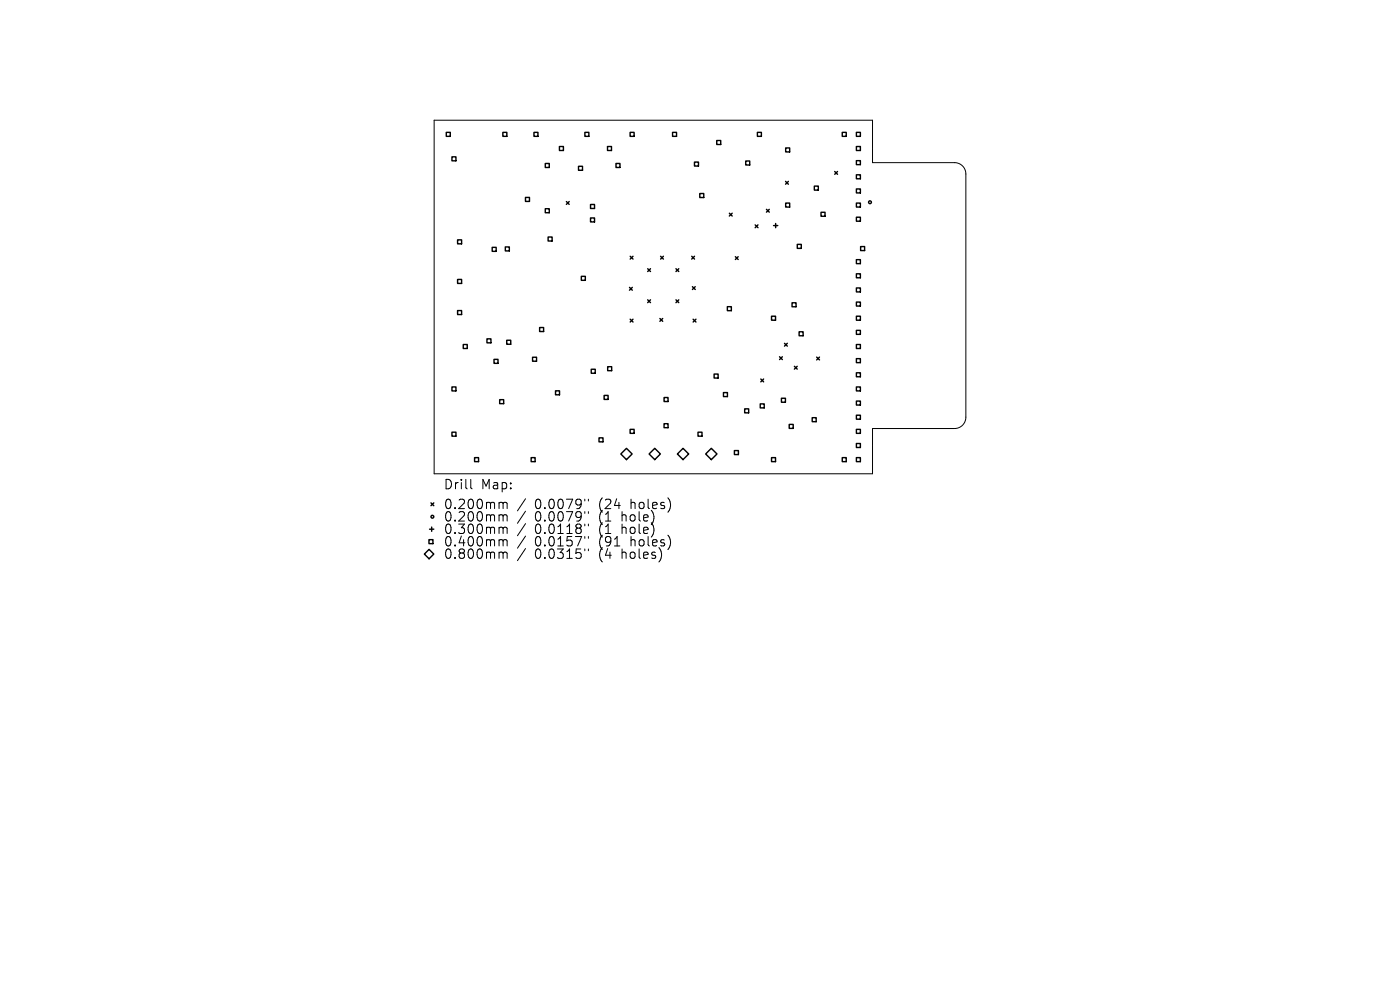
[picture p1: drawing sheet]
<svg xmlns="http://www.w3.org/2000/svg" width="297mm" height="210mm" viewBox="0 0 297 210" stroke-linecap="round" stroke-linejoin="round" font-family="sans-serif">
<defs><g id="words">
<g font-size="2.8">
<text x="94" y="104.1">Drill</text>
<text x="102" y="104.1">Map:</text>
<text x="94" y="108.3">0.200mm</text>
<text x="94" y="110.9">0.200mm</text>
<text x="94" y="113.6">0.300mm</text>
<text x="113.5" y="108.3">0.0079&quot;</text>
<text x="113.5" y="110.9">0.0079&quot;</text>
<text x="113.5" y="113.6">0.0118&quot;</text>
<text x="127.2" y="108.3">(24</text>
<text x="127.2" y="110.9">(1</text>
<text x="127.2" y="113.6">(1</text>
<text x="132.2" y="110.9">hole)</text>
<text x="132.2" y="113.6">hole)</text>
<text x="134.1" y="108.3">holes)</text>
<text x="94" y="116.2">0.400mm</text>
<text x="94" y="118.8">0.800mm</text>
<text x="113.5" y="116.2">0.0157&quot;</text>
<text x="113.5" y="118.8">0.0315&quot;</text>
<text x="127.2" y="116.2">(91</text>
<text x="127.2" y="118.8">(4</text>
<text x="132.2" y="118.8">holes)</text>
<text x="134.1" y="116.2">holes)</text>
</g>
</g></defs>
<g fill="none" stroke="#000" stroke-width=".21">
<path d="M92.1 25.5h93v9h17.4a2.4 2.4 0 0 1 2.4 2.4v51.6a2.4 2.4 0 0 1-2.4 2.4h-17.4v9.6h-93zM99.9 101.7v1.7l.3 .3M106.2 106.6l.4 .1 .1 .1M106.2 109.2l.4 .1 .1 .2M106.2 111.8l.4 .1 .1 .2M106.2 114.5l.4 .1 .1 .2M106.2 117.1l.4 .1 .1 .2M106.7 106.8l.3-.2 .5 .1 .1 1.2M106.7 106.8v1.1M106.7 109.5v1M106.7 112.1v1.1M106.7 114.8v1"/>
<path d="M106.7 117.4v1.1M106.7 109.5l.3-.3 .5 .1 .1 1.2M106.7 112.1l.3-.3 .5 .1 .1 1.3M106.7 114.8l.3-.3 .5 .1 .1 1.2M106.7 117.4l.3-.3 .5 .1 .1 1.3M111.5 105.8l-1.7 2.6M111.5 108.4l-1.7 2.6M111.5 111.1l-1.7 2.5M111.5 113.7l-1.7 2.6M111.5 116.4l-1.7 2.5M124.1 105.9v.4M124.1 108.5v.4"/>
<path d="M124.1 111.2v.4M124.1 113.8v.4M124.1 116.5v.3M124.8 105.9v.4M124.8 108.5v.4M124.8 111.2v.4M124.8 113.8v.4M124.8 116.5v.3"/>
</g>
<g fill="none" stroke="#000" stroke-width=".3">
<path d="M94.7 28.1h.8v.8h-.8zM95.9 33.3h.8v.8h-.8zM106.7 28.1h.8v.8h-.8zM113.3 28.1h.8v.8h-.8zM115.7 34.7h.8v.8h-.8zM118.7 31.1h.8v.8h-.8zM122.7 35.3h.9v.8h-.9zM124.1 28.1h.8v.8h-.8zM128.9 31.1h.8v.8h-.8zM130.7 34.7h.8v.8h-.8zM133.7 28.1h.8v.8h-.8zM142.7 28.1h.8v.8h-.8z"/>
<path d="M147.3 34.4h.9v.8h-.9zM152.1 29.8h.8v.9h-.8zM158.2 34.2h.9v.8h-.9zM160.7 28.1h.8v.8h-.8zM166.7 38.5l.6 .6M166.7 31.4h.8v.8h-.8zM167.3 38.5l-.6 .6M172.8 39.5h.8v.8h-.8zM177.1 36.4l.6 .6M177.7 36.4l-.6 .6M178.7 28.1h.8v.8h-.8zM181.7 28.1h.8v.8h-.8z"/>
<path d="M181.7 31.1h.8v.8h-.8zM181.7 34.1h.8v.8h-.8zM181.7 37.1h.8v.8h-.8zM97.1 50.9h.8v.8h-.8zM97.1 59.3h.8v.8h-.8zM104.4 52.5h.9v.8h-.9zM107.2 52.4h.9v.8h-.9zM111.5 41.9h.8v.8h-.8zM115.7 44.3h.8v.8h-.8zM116.3 50.3h.8v.8h-.8zM120.2 42.8l.6 .6M120.8 42.8l-.6 .6"/>
<path d="M123.3 58.6h.9v.9h-.9zM125.3 43.4h.8v.8h-.8zM125.3 46.2h.8v.9h-.8zM133.7 54.4l.6 .6M134.3 54.4l-.6 .6M137.4 57l.6 .6M138 57l-.6 .6M140.1 54.4l.6 .6M140.7 54.4l-.6 .6M143.4 57l.6 .6M144 57l-.6 .6M146.7 54.4l.6 .6"/>
<path d="M147.3 54.4l-.6 .6M148.5 41.1h.8v.8h-.8zM154.7 45.2l.6 .6M155.3 45.2l-.6 .6M156 54.5l.6 .6M156.6 54.5l-.6 .6M160.2 47.7l.6 .6M160.8 47.7l-.6 .6M162.6 44.4l.6 .6M163.2 44.4l-.6 .6M164.1 47.9h.9M164.6 47.4v.9"/>
<path d="M166.7 43.1h.8v.8h-.8zM169.1 51.8h.9v.9h-.9zM174.2 45h.8v.9h-.8zM181.7 40.1h.8v.8h-.8zM181.7 43.1h.8v.8h-.8zM181.7 46.1h.8v.8h-.8zM181.7 55.1h.8v.8h-.8zM181.7 58.1h.8v.8h-.8zM182.6 52.3h.8v.9h-.8zM97.1 65.9h.8v.8h-.8zM98.3 73.1h.8v.8h-.8zM103.3 71.9h.9v.8h-.9z"/>
<path d="M104.8 76.2h.9v.9h-.9zM107.5 72.2h.9v.8h-.9zM113 75.8h.8v.8h-.8zM114.5 69.5h.8v.8h-.8zM125.4 78.3h.9v.9h-.9zM128.9 77.8h.9v.8h-.9zM133.5 61l.6 .6M133.7 67.7l.6 .6M134.1 61l-.6 .6M134.3 67.7l-.6 .6M137.4 63.6l.6 .6M138 63.6l-.6 .6"/>
<path d="M140 67.6l.6 .6M140.6 67.6l-.6 .6M143.4 63.6l.6 .6M144 63.6l-.6 .6M146.9 60.8l.6 .6M147 67.7l.6 .6M147.5 60.8l-.6 .6M147.6 67.7l-.6 .6M151.5 79.3h.8v.9h-.8zM154.3 65.1h.9v.8h-.9zM163.7 67.1h.8v.8h-.8zM165.4 75.7l.6 .6"/>
<path d="M166 75.7l-.6 .6M166.4 72.8l.6 .6M167 72.8l-.6 .6M168 64.2h.9v.9h-.9zM168.5 77.7l.6 .6M169.1 77.7l-.6 .6M169.5 70.4h.9v.8h-.9zM173.3 75.8l.6 .6M173.9 75.8l-.6 .6M181.7 61.1h.8v.8h-.8zM181.7 64.1h.8v.8h-.8zM181.7 67.1h.8v.8h-.8z"/>
<path d="M181.7 70.1h.8v.8h-.8zM181.7 73.1h.8v.8h-.8zM181.7 76.1h.8v.8h-.8zM181.7 79.1h.8v.8h-.8zM95.9 82.1h.8v.8h-.8zM95.9 91.7h.8v.8h-.8zM100.7 97.1h.8v.8h-.8zM106 84.8h.9v.8h-.9zM112.7 97.1h.8v.8h-.8zM117.9 82.9h.8v.9h-.8zM127.1 92.9h.8v.8h-.8zM128.2 83.9h.8v.8h-.8z"/>
<path d="M131.7 96.3l1.2-1.2 1.2 1.2-1.2 1.2zM133.7 91.1h.8v.8h-.8zM137.7 96.3l1.2-1.2 1.2 1.2-1.2 1.2zM140.9 84.3h.8v.9h-.8zM140.9 89.9h.8v.8h-.8zM143.7 96.3l1.2-1.2 1.2 1.2-1.2 1.2zM148.1 91.7h.8v.8h-.8zM149.7 96.3l1.2-1.2 1.2 1.2-1.2 1.2zM153.5 83.3h.8v.8h-.8zM155.8 95.6h.9v.8h-.9zM158 86.7h.8v.9h-.8zM161.3 85.7h.8v.8h-.8z"/>
<path d="M161.4 80.4l.6 .6M162 80.4l-.6 .6M163.7 97.1h.8v.8h-.8zM165.8 84.5h.8v.8h-.8zM167.4 90h.9v.9h-.9zM172.3 88.6h.9v.9h-.9zM178.7 97.1h.8v.8h-.8zM181.7 82.1h.8v.8h-.8zM181.7 85.1h.8v.8h-.8zM181.7 88.1h.8v.8h-.8zM181.7 91.1h.8v.8h-.8zM181.7 94.1h.8v.8h-.8z"/>
<path d="M181.7 97.1h.8v.8h-.8zM90 117.5l1-1 1 1-1 1zM91 114.5h.9v.8h-.9zM91.1 112.3h.9M91.4 106.7l.6 .6M91.6 111.8v.9M92 106.7l-.6 .6"/>
<circle cx="184.6" cy="42.9" r=".3"/>
<circle cx="91.7" cy="109.6" r=".3"/>
</g>
<use href="#words"/>
</svg>
